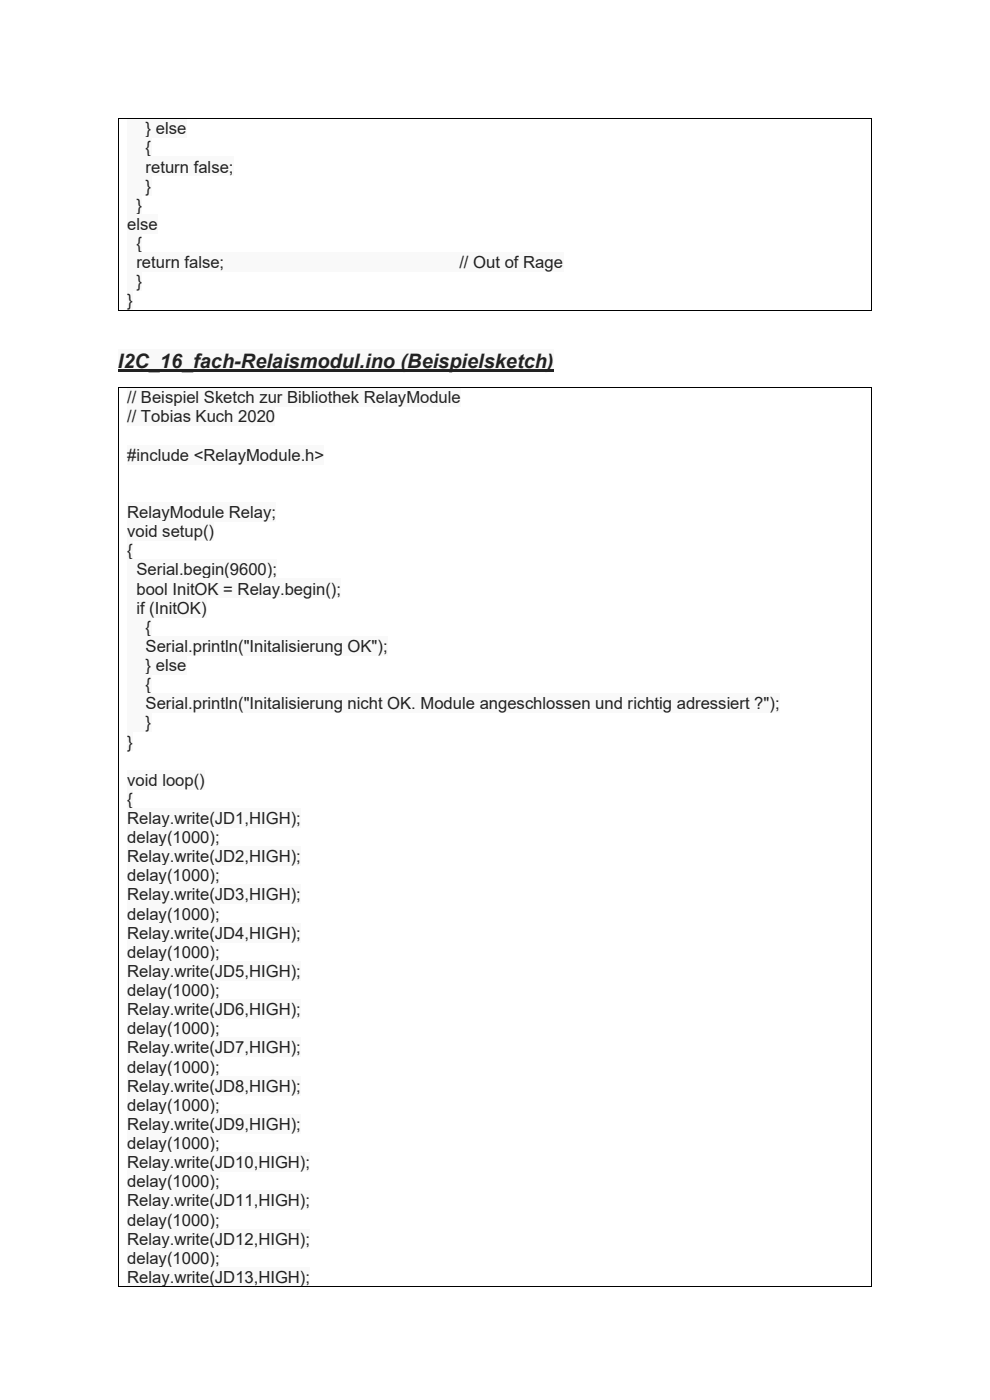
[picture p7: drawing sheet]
<svg xmlns="http://www.w3.org/2000/svg" width="210mm" height="297mm" viewBox="0 0 210 297" stroke-linecap="round" stroke-linejoin="round" font-family="sans-serif">
<defs><g id="words">
<text font-size="4.2" fill="#222" x="25" y="78">I2C_16_fach-Relaismodul.ino (Beispielsketch)</text>
<g font-size="3.5" fill="#222">
<text x="30.9" y="28.5">} else</text>
<text x="30.9" y="32.5">{</text>
<text x="30.9" y="36.6">return false;</text>
<text x="30.9" y="40.7">}</text>
<text x="28.9" y="44.7">}</text>
<text x="27" y="48.8">else</text>
<text x="28.9" y="52.8">{</text>
<text x="28.9" y="56.9">return false;</text>
<text x="97.5" y="56.9">// Out of Rage</text>
<text x="27" y="65">}</text>
<text x="28.9" y="60.9">}</text>
<text x="27" y="85.6">// Beispiel Sketch zur Bibliothek RelayModule</text>
<text x="27" y="89.6">// Tobias Kuch 2020</text>
<text x="27" y="97.7">#include &lt;RelayModule.h&gt;</text>
<text x="27" y="109.9">RelayModule Relay;</text>
<text x="27" y="114">void setup()</text>
<text x="27" y="118">{</text>
<text x="28.9" y="122.1">Serial.begin(9600);</text>
<text x="28.9" y="126.1">bool InitOK = Relay.begin();</text>
<text x="28.9" y="130.2">if (InitOK)</text>
<text x="30.9" y="134.2">{</text>
<text x="30.9" y="138.3">Serial.println(&quot;Initalisierung OK&quot;);</text>
<text x="30.9" y="142.3">} else</text>
<text x="30.9" y="146.4">{</text>
<text x="30.9" y="150.5">Serial.println(&quot;Initalisierung nicht OK. Module angeschlossen und richtig adressiert ?&quot;);</text>
<text x="30.9" y="154.5">}</text>
<text x="27" y="158.6">}</text>
<text x="27" y="166.7">void loop()</text>
<text x="27" y="170.8">{</text>
<text x="27" y="174.8">Relay.write(JD1,HIGH);</text>
<text x="27" y="178.9">delay(1000);</text>
<text x="27" y="182.9">Relay.write(JD2,HIGH);</text>
<text x="27" y="187">delay(1000);</text>
<text x="27" y="191">Relay.write(JD3,HIGH);</text>
<text x="27" y="195.1">delay(1000);</text>
<text x="27" y="199.1">Relay.write(JD4,HIGH);</text>
<text x="27" y="203.2">delay(1000);</text>
<text x="27" y="207.3">Relay.write(JD5,HIGH);</text>
<text x="27" y="211.3">delay(1000);</text>
<text x="27" y="215.4">Relay.write(JD6,HIGH);</text>
<text x="27" y="219.4">delay(1000);</text>
<text x="27" y="223.5">Relay.write(JD7,HIGH);</text>
<text x="27" y="227.5">delay(1000);</text>
<text x="27" y="231.6">Relay.write(JD8,HIGH);</text>
<text x="27" y="235.6">delay(1000);</text>
<text x="27" y="239.7">Relay.write(JD9,HIGH);</text>
<text x="27" y="243.8">delay(1000);</text>
<text x="27" y="247.8">Relay.write(JD10,HIGH);</text>
<text x="27" y="251.9">delay(1000);</text>
<text x="27" y="255.9">Relay.write(JD11,HIGH);</text>
<text x="27" y="260">delay(1000);</text>
<text x="27" y="264.1">Relay.write(JD12,HIGH);</text>
<text x="27" y="268.1">delay(1000);</text>
<text x="27" y="272.2">Relay.write(JD13,HIGH);</text>
</g>
</g></defs>
<g fill="#f8f9fa">
<path d="M27 25.2h12.5v4h-12.5z" fill-rule="evenodd"/>
<path d="M27 29.2h5.1v4.1h-5.1z" fill-rule="evenodd"/>
<path d="M27 33.3h22.5v4h-22.5z" fill-rule="evenodd"/>
<path d="M27 37.3h5.1v4.1h-5.1z" fill-rule="evenodd"/>
<path d="M27 41.4h3.1v4h-3.1z" fill-rule="evenodd"/>
<path d="M27 45.4h6.5v4.1h-6.5z" fill-rule="evenodd"/>
<path d="M27 49.5h3.1v4.1h-3.1z" fill-rule="evenodd"/>
<path d="M27 53.6h92.5v4h-92.5z" fill-rule="evenodd"/>
<path d="M27 57.6h3.1v4.1h-3.1z" fill-rule="evenodd"/>
<path d="M27 61.7h1.2v4h-1.2z" fill-rule="evenodd"/>
</g>
<g fill="#000">
<path d="M25 25h.2v.2h-.2z" fill-rule="evenodd"/>
<path d="M25 25h.2v.2h-.2z" fill-rule="evenodd"/>
<path d="M184.8 25h.2v.2h-.2z" fill-rule="evenodd"/>
<path d="M184.8 25h.2v.2h-.2z" fill-rule="evenodd"/>
<path d="M25 65.7h.2v.2h-.2z" fill-rule="evenodd"/>
<path d="M25 65.7h.2v.2h-.2z" fill-rule="evenodd"/>
<path d="M184.8 65.7h.2v.2h-.2z" fill-rule="evenodd"/>
<path d="M184.8 65.7h.2v.2h-.2z" fill-rule="evenodd"/>
</g>
<path d="M25.1 25.2v40.5M25.2 25.1h159.6M184.9 25.2v40.5M25.2 65.8h159.6" fill="none" stroke="#000" stroke-width=".21"/>
<path d="M25 74h92.5v4.9h-92.5z" fill-rule="evenodd" fill="#f8f9fa"/>
<path d="M25 78.6h92.5" fill="none" stroke="#222" stroke-width=".44"/>
<g fill="#f8f9fa">
<path d="M27 82.2h70.8v4.1h-70.8z" fill-rule="evenodd"/>
<path d="M27 86.3h31.4v4.1h-31.4z" fill-rule="evenodd"/>
<path d="M27 94.4h41.8v4.1h-41.8z" fill-rule="evenodd"/>
<path d="M27 106.6h31.5v4h-31.5z" fill-rule="evenodd"/>
<path d="M27 110.6h18.4v4.1h-18.4z" fill-rule="evenodd"/>
<path d="M27 114.7h1.2v4h-1.2z" fill-rule="evenodd"/>
<path d="M27 118.7h31.8v4.1h-31.8z" fill-rule="evenodd"/>
<path d="M27 122.8h45.4v4.1h-45.4z" fill-rule="evenodd"/>
<path d="M27 126.9h16.8v4h-16.8z" fill-rule="evenodd"/>
<path d="M27 130.9h5.1v4.1h-5.1z" fill-rule="evenodd"/>
<path d="M27 135h55.3v4h-55.3z" fill-rule="evenodd"/>
<path d="M27 139h12.5v4.1h-12.5z" fill-rule="evenodd"/>
<path d="M27 143.1h5.1v4.1h-5.1z" fill-rule="evenodd"/>
<path d="M27 147.2h138.4v4h-138.4z" fill-rule="evenodd"/>
<path d="M27 151.2h5.1v4.1h-5.1z" fill-rule="evenodd"/>
<path d="M27 155.3h1.2v4h-1.2z" fill-rule="evenodd"/>
<path d="M27 163.4h16.5v4h-16.5z" fill-rule="evenodd"/>
<path d="M27 167.4h1.2v4.1h-1.2z" fill-rule="evenodd"/>
<path d="M27 171.5h36.8v4h-36.8z" fill-rule="evenodd"/>
<path d="M27 175.5h19.6v4.1h-19.6z" fill-rule="evenodd"/>
<path d="M27 179.6h36.8v4.1h-36.8z" fill-rule="evenodd"/>
<path d="M27 183.7h19.6v4h-19.6z" fill-rule="evenodd"/>
<path d="M27 187.7h36.8v4.1h-36.8z" fill-rule="evenodd"/>
<path d="M27 191.8h19.6v4h-19.6z" fill-rule="evenodd"/>
<path d="M27 195.8h36.8v4.1h-36.8z" fill-rule="evenodd"/>
<path d="M27 199.9h19.6v4h-19.6z" fill-rule="evenodd"/>
<path d="M27 203.9h36.8v4.1h-36.8z" fill-rule="evenodd"/>
<path d="M27 208h19.6v4h-19.6z" fill-rule="evenodd"/>
<path d="M27 212h36.8v4.1h-36.8z" fill-rule="evenodd"/>
<path d="M27 216.1h19.6v4.1h-19.6z" fill-rule="evenodd"/>
<path d="M27 220.2h36.8v4h-36.8z" fill-rule="evenodd"/>
<path d="M27 224.2h19.6v4.1h-19.6z" fill-rule="evenodd"/>
<path d="M27 228.3h36.8v4h-36.8z" fill-rule="evenodd"/>
<path d="M27 232.3h19.6v4.1h-19.6z" fill-rule="evenodd"/>
<path d="M27 236.4h36.8v4.1h-36.8z" fill-rule="evenodd"/>
<path d="M27 240.5h19.6v4h-19.6z" fill-rule="evenodd"/>
<path d="M27 244.5h38.8v4.1h-38.8z" fill-rule="evenodd"/>
<path d="M27 248.6h19.6v4h-19.6z" fill-rule="evenodd"/>
<path d="M27 252.6h38.8v4.1h-38.8z" fill-rule="evenodd"/>
<path d="M27 256.7h19.6v4h-19.6z" fill-rule="evenodd"/>
<path d="M27 260.7h38.8v4.1h-38.8z" fill-rule="evenodd"/>
<path d="M27 264.8h19.6v4h-19.6z" fill-rule="evenodd"/>
<path d="M27 268.8h38.8v4.1h-38.8z" fill-rule="evenodd"/>
</g>
<g fill="#000">
<path d="M25 82.1h.2v.1h-.2z" fill-rule="evenodd"/>
<path d="M25 82.1h.2v.1h-.2z" fill-rule="evenodd"/>
<path d="M184.8 82.1h.2v.1h-.2z" fill-rule="evenodd"/>
<path d="M184.8 82.1h.2v.1h-.2z" fill-rule="evenodd"/>
<path d="M25 272.9h.2v.2h-.2z" fill-rule="evenodd"/>
<path d="M25 272.9h.2v.2h-.2z" fill-rule="evenodd"/>
<path d="M184.8 272.9h.2v.2h-.2z" fill-rule="evenodd"/>
<path d="M184.8 272.9h.2v.2h-.2z" fill-rule="evenodd"/>
</g>
<path d="M25.1 82.2v190.7M25.2 82.1h159.6M184.9 82.2v190.7M25.2 273h159.6" fill="none" stroke="#000" stroke-width=".21"/>
<use href="#words"/>
</svg>
